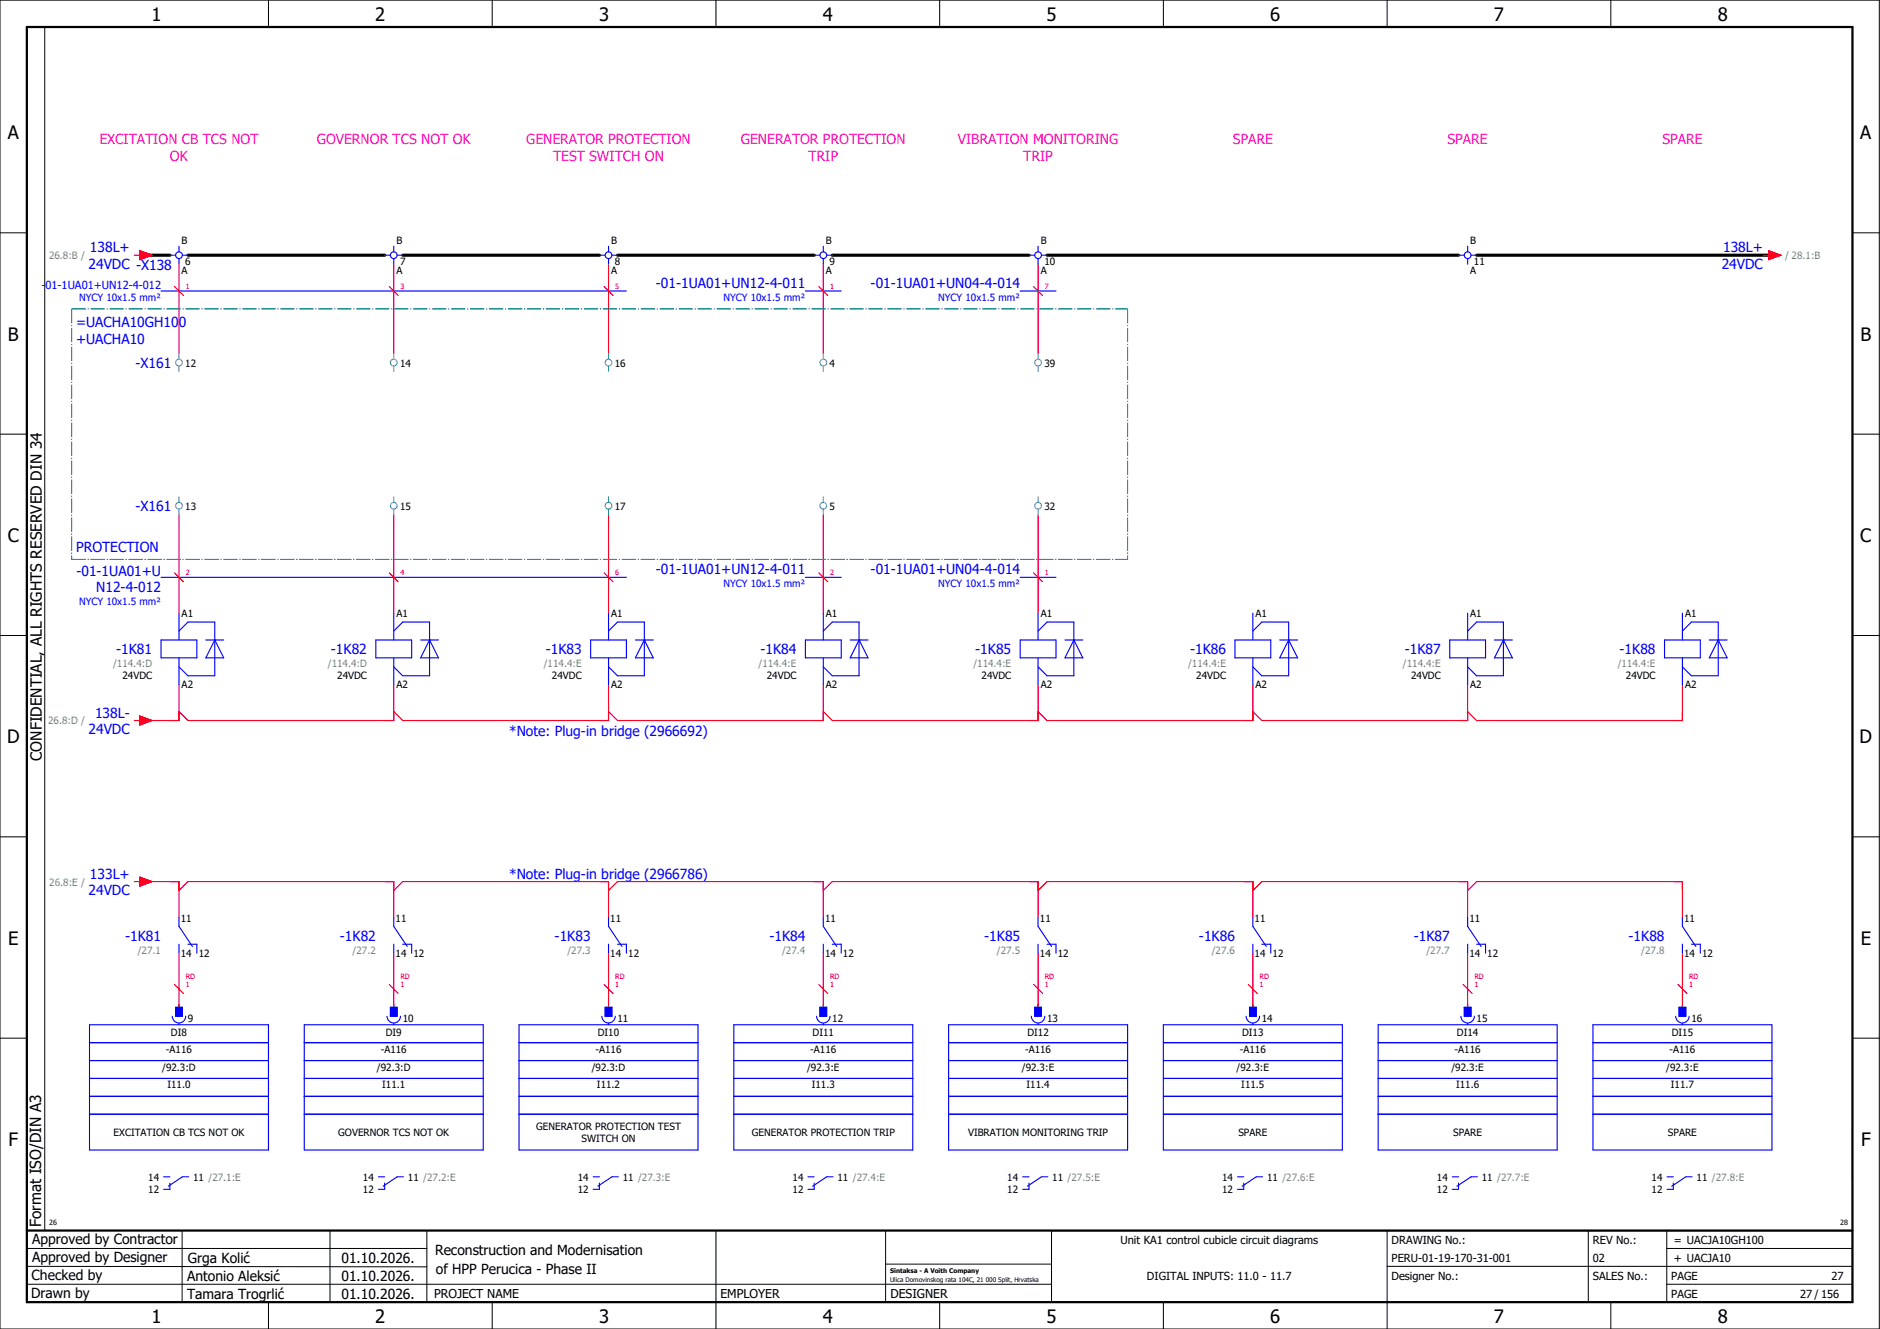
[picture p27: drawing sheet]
<svg xmlns="http://www.w3.org/2000/svg" width="420mm" height="297mm" viewBox="0 0 420 297" stroke-linecap="round" stroke-linejoin="round" font-family="sans-serif">
<defs><g id="words">
<g font-size="4.1">
<text x="33.9" y="4.7">1</text>
<text x="83.9" y="4.7">2</text>
<text x="133.9" y="4.7">3</text>
<text x="183.9" y="4.7">4</text>
<text x="233.9" y="4.7">5</text>
<text x="283.9" y="4.7">6</text>
<text x="333.9" y="4.7">7</text>
<text x="383.9" y="4.7">8</text>
<text x="1.8" y="31.2">A</text>
<text x="415.8" y="31.2">A</text>
<text x="1.8" y="76.2">B</text>
<text x="415.8" y="76.2">B</text>
<text x="1.8" y="121.2">C</text>
<text x="415.8" y="121.2">C</text>
<text x="1.6" y="166.2">D</text>
<text x="415.6" y="166.2">D</text>
<text x="1.8" y="211.2">E</text>
<text x="415.8" y="211.2">E</text>
<text x="1.9" y="256.2">F</text>
<text x="415.9" y="256.2">F</text>
<text x="33.9" y="295.7">1</text>
<text x="83.9" y="295.7">2</text>
<text x="133.9" y="295.7">3</text>
<text x="183.9" y="295.7">4</text>
<text x="233.9" y="295.7">5</text>
<text x="283.9" y="295.7">6</text>
<text x="333.9" y="295.7">7</text>
<text x="383.9" y="295.7">8</text>
</g>
<g font-size="3.4">
<text x="9.4" y="170" transform="rotate(-90 9.4 170)">CONFIDENTIAL, ALL RIGHTS RESERVED DIN 34</text>
<text x="9.2" y="274.3" transform="rotate(-90 9.2 274.3)">Format ISO/DIN A3</text>
</g>
<g font-size="3.1" fill="#f0f">
<text x="22.2" y="32.1">EXCITATION CB TCS NOT</text>
<text x="38" y="35.9">OK</text>
<text x="70.8" y="32.1">GOVERNOR TCS NOT OK</text>
<text x="117.6" y="32.1">GENERATOR PROTECTION</text>
<text x="123.6" y="35.9">TEST SWITCH ON</text>
<text x="165.6" y="32.1">GENERATOR PROTECTION</text>
<text x="180.7" y="35.9">TRIP</text>
<text x="214" y="32.1">VIBRATION MONITORING</text>
<text x="228.7" y="35.9">TRIP</text>
<text x="275.5" y="32.1">SPARE</text>
<text x="323.5" y="32.1">SPARE</text>
<text x="371.5" y="32.1">SPARE</text>
</g>
<g font-size="3.1" fill="#00f">
<text x="20.1" y="56.4">138L+</text>
<text x="385.1" y="56.4">138L+</text>
<text x="19.8" y="60.1">24VDC -X138</text>
<text x="146.6" y="64.4">-01-1UA01+UN12-4-011</text>
<text x="194.6" y="64.4">-01-1UA01+UN04-4-014</text>
<text x="384.8" y="60.1">24VDC</text>
<text x="17" y="73.1">=UACHA10GH100</text>
<text x="17" y="76.9">+UACHA10</text>
<text x="30.3" y="82.3">-X161</text>
<text x="30.3" y="114.3">-X161</text>
<text x="17" y="123.4">PROTECTION</text>
<text x="17.1" y="128.6">-01-1UA01+U</text>
<text x="146.6" y="128.4">-01-1UA01+UN12-4-011</text>
<text x="194.6" y="128.4">-01-1UA01+UN04-4-014</text>
<text x="21.5" y="132.4">N12-4-012</text>
<text x="26" y="146.3">-1K81</text>
<text x="74" y="146.3">-1K82</text>
<text x="122" y="146.3">-1K83</text>
<text x="170" y="146.3">-1K84</text>
<text x="218" y="146.3">-1K85</text>
<text x="266" y="146.3">-1K86</text>
<text x="314" y="146.3">-1K87</text>
<text x="362" y="146.3">-1K88</text>
<text x="21.2" y="160.4">138L-</text>
<text x="19.8" y="164.1">24VDC</text>
<text x="113.8" y="164.4">*Note: Plug-in bridge (2966692)</text>
<text x="20.1" y="196.4">133L+</text>
<text x="113.8" y="196.4">*Note: Plug-in bridge (2966786)</text>
<text x="19.8" y="200.1">24VDC</text>
<text x="28" y="210.3">-1K81</text>
<text x="76" y="210.3">-1K82</text>
<text x="124" y="210.3">-1K83</text>
<text x="172" y="210.3">-1K84</text>
<text x="220" y="210.3">-1K85</text>
<text x="268" y="210.3">-1K86</text>
<text x="316" y="210.3">-1K87</text>
<text x="364" y="210.3">-1K88</text>
</g>
<g font-size="3.1">
<text x="7.2" y="278.1">Approved by Contractor</text>
<text x="97.2" y="280.5">Reconstruction and Modernisation</text>
<text x="7.1" y="286.1">Checked by</text>
<text x="7.2" y="282.1">Approved by Designer</text>
<text x="41.8" y="286.2">Antonio Aleksić</text>
<text x="42" y="282.3">Grga Kolić</text>
<text x="76.3" y="282.3">01.10.2026.</text>
<text x="76.3" y="286.3">01.10.2026.</text>
<text x="97.4" y="284.8">of HPP Perucica - Phase II</text>
<text x="6.9" y="290">Drawn by</text>
<text x="41.8" y="290.3">Tamara Trogrlić</text>
<text x="76.3" y="290.3">01.10.2026.</text>
</g>
<g font-size="2.7">
<text x="97" y="290.1">PROJECT NAME</text>
<text x="161" y="290.1">EMPLOYER</text>
<text x="199" y="290.1">DESIGNER</text>
</g>
<text font-size="2.5" fill="#00f" x="9.3" y="64.5">-01-1UA01+UN12-4-012</text>
<g font-size="2.5">
<text x="250.4" y="278">Unit KA1 control cubicle circuit diagrams</text>
<text x="311" y="278">DRAWING No.:</text>
<text x="356" y="278">REV No.:</text>
<text x="374.1" y="278">= UACJA10GH100</text>
<text x="256.3" y="286">DIGITAL INPUTS: 11.0 - 11.7</text>
<text x="311" y="286">Designer No.:</text>
<text x="311" y="282">PERU-01-19-170-31-001</text>
<text x="356" y="286">SALES No.:</text>
<text x="356" y="282">02</text>
<text x="373.5" y="286">PAGE</text>
<text x="374.1" y="282.1">+ UACJA10</text>
<text x="409.3" y="286">27</text>
<text x="373.5" y="290">PAGE</text>
<text x="402.3" y="290">27 / 156</text>
</g>
<g font-size="2.2" fill="#7ca552">
<text x="11" y="57.9">26.8:B /</text>
<text x="399" y="57.9">/ 28.1:B</text>
<text x="25.3" y="149.2">/114.4:D</text>
<text x="73.3" y="149.2">/114.4:D</text>
<text x="121.5" y="149.2">/114.4:E</text>
<text x="169.5" y="149.2">/114.4:E</text>
<text x="217.5" y="149.2">/114.4:E</text>
<text x="265.5" y="149.2">/114.4:E</text>
<text x="313.5" y="149.2">/114.4:E</text>
<text x="361.5" y="149.2">/114.4:E</text>
<text x="10.8" y="161.9">26.8:D /</text>
<text x="11" y="197.9">26.8:E /</text>
<text x="30.8" y="213.2">/27.1</text>
<text x="78.8" y="213.2">/27.2</text>
<text x="126.8" y="213.2">/27.3</text>
<text x="174.8" y="213.2">/27.4</text>
<text x="222.8" y="213.2">/27.5</text>
<text x="270.8" y="213.2">/27.6</text>
<text x="318.8" y="213.2">/27.7</text>
<text x="366.8" y="213.2">/27.8</text>
</g>
<g font-size="2.2">
<text x="40.6" y="54.6">B</text>
<text x="41.4" y="59.3">6</text>
<text x="88.6" y="54.6">B</text>
<text x="89.4" y="59.3">7</text>
<text x="136.6" y="54.6">B</text>
<text x="137.4" y="59.3">8</text>
<text x="184.6" y="54.6">B</text>
<text x="185.4" y="59.3">9</text>
<text x="232.6" y="54.6">B</text>
<text x="233.4" y="59.3">10</text>
<text x="328.6" y="54.6">B</text>
<text x="329.4" y="59.3">11</text>
<text x="40.6" y="61.3">A</text>
<text x="88.6" y="61.3">A</text>
<text x="136.6" y="61.3">A</text>
<text x="184.6" y="61.3">A</text>
<text x="232.6" y="61.3">A</text>
<text x="328.6" y="61.3">A</text>
<text x="41.4" y="81.9">12</text>
<text x="89.4" y="81.9">14</text>
<text x="137.4" y="81.9">16</text>
<text x="185.4" y="81.9">4</text>
<text x="233.4" y="81.9">39</text>
<text x="41.4" y="113.9">13</text>
<text x="89.4" y="113.9">15</text>
<text x="137.4" y="113.9">17</text>
<text x="185.4" y="113.9">5</text>
<text x="233.4" y="113.9">32</text>
<text x="40.6" y="138">A1</text>
<text x="88.6" y="138">A1</text>
<text x="136.6" y="138">A1</text>
<text x="184.6" y="138">A1</text>
<text x="232.6" y="138">A1</text>
<text x="280.6" y="138">A1</text>
<text x="328.6" y="138">A1</text>
<text x="376.6" y="138">A1</text>
<text x="27.4" y="151.9">24VDC</text>
<text x="40.6" y="153.9">A2</text>
<text x="75.4" y="151.9">24VDC</text>
<text x="88.6" y="153.9">A2</text>
<text x="123.4" y="151.9">24VDC</text>
<text x="136.6" y="153.9">A2</text>
<text x="171.4" y="151.9">24VDC</text>
<text x="184.6" y="153.9">A2</text>
<text x="219.4" y="151.9">24VDC</text>
<text x="232.6" y="153.9">A2</text>
<text x="267.4" y="151.9">24VDC</text>
<text x="280.6" y="153.9">A2</text>
<text x="315.4" y="151.9">24VDC</text>
<text x="328.6" y="153.9">A2</text>
<text x="363.4" y="151.9">24VDC</text>
<text x="376.6" y="153.9">A2</text>
<text x="40.4" y="206">11</text>
<text x="88.4" y="206">11</text>
<text x="136.4" y="206">11</text>
<text x="184.4" y="206">11</text>
<text x="232.4" y="206">11</text>
<text x="280.4" y="206">11</text>
<text x="328.4" y="206">11</text>
<text x="376.4" y="206">11</text>
<text x="40.4" y="213.9">14</text>
<text x="44.4" y="213.9">12</text>
<text x="88.4" y="213.9">14</text>
<text x="92.4" y="213.9">12</text>
<text x="136.4" y="213.9">14</text>
<text x="140.4" y="213.9">12</text>
<text x="184.4" y="213.9">14</text>
<text x="188.4" y="213.9">12</text>
<text x="232.4" y="213.9">14</text>
<text x="236.4" y="213.9">12</text>
<text x="280.4" y="213.9">14</text>
<text x="284.4" y="213.9">12</text>
<text x="328.4" y="213.9">14</text>
<text x="332.4" y="213.9">12</text>
<text x="376.4" y="213.9">14</text>
<text x="380.4" y="213.9">12</text>
<text x="38.2" y="231.5">DI8</text>
<text x="42" y="228.4">9</text>
<text x="86.2" y="231.5">DI9</text>
<text x="90" y="228.4">10</text>
<text x="133.6" y="231.5">DI10</text>
<text x="138" y="228.4">11</text>
<text x="181.6" y="231.5">DI11</text>
<text x="186" y="228.4">12</text>
<text x="229.6" y="231.5">DI12</text>
<text x="234" y="228.4">13</text>
<text x="277.6" y="231.5">DI13</text>
<text x="282" y="228.4">14</text>
<text x="325.6" y="231.5">DI14</text>
<text x="330" y="228.4">15</text>
<text x="373.6" y="231.5">DI15</text>
<text x="378" y="228.4">16</text>
<text x="36.2" y="239.3">/92.3:D</text>
<text x="37.1" y="235.3">-A116</text>
<text x="84.2" y="239.3">/92.3:D</text>
<text x="85.1" y="235.3">-A116</text>
<text x="132.2" y="239.3">/92.3:D</text>
<text x="133.1" y="235.3">-A116</text>
<text x="180.4" y="239.3">/92.3:E</text>
<text x="181.1" y="235.3">-A116</text>
<text x="228.4" y="239.3">/92.3:E</text>
<text x="229.1" y="235.3">-A116</text>
<text x="276.4" y="239.3">/92.3:E</text>
<text x="277.1" y="235.3">-A116</text>
<text x="324.4" y="239.3">/92.3:E</text>
<text x="325.1" y="235.3">-A116</text>
<text x="372.4" y="239.3">/92.3:E</text>
<text x="373.1" y="235.3">-A116</text>
<text x="37.4" y="243.3">I11.0</text>
<text x="85.4" y="243.3">I11.1</text>
<text x="133.4" y="243.3">I11.2</text>
<text x="181.4" y="243.3">I11.3</text>
<text x="229.4" y="243.3">I11.4</text>
<text x="277.4" y="243.3">I11.5</text>
<text x="325.4" y="243.3">I11.6</text>
<text x="373.4" y="243.3">I11.7</text>
<text x="25.4" y="253.9">EXCITATION CB TCS NOT OK</text>
<text x="75.6" y="253.9">GOVERNOR TCS NOT OK</text>
<text x="119.8" y="252.6">GENERATOR PROTECTION TEST</text>
<text x="130" y="255.3">SWITCH ON</text>
<text x="168" y="253.9">GENERATOR PROTECTION TRIP</text>
<text x="216.3" y="253.9">VIBRATION MONITORING TRIP</text>
<text x="276.8" y="253.9">SPARE</text>
<text x="324.8" y="253.9">SPARE</text>
<text x="372.8" y="253.9">SPARE</text>
<text x="33.1" y="263.9">14</text>
<text x="43.2" y="263.9">11 /27.1:E</text>
<text x="81.1" y="263.9">14</text>
<text x="91.2" y="263.9">11 /27.2:E</text>
<text x="129.1" y="263.9">14</text>
<text x="139.2" y="263.9">11 /27.3:E</text>
<text x="177.1" y="263.9">14</text>
<text x="187.2" y="263.9">11 /27.4:E</text>
<text x="225.1" y="263.9">14</text>
<text x="235.2" y="263.9">11 /27.5:E</text>
<text x="273.1" y="263.9">14</text>
<text x="283.2" y="263.9">11 /27.6:E</text>
<text x="321.1" y="263.9">14</text>
<text x="331.2" y="263.9">11 /27.7:E</text>
<text x="369.1" y="263.9">14</text>
<text x="379.2" y="263.9">11 /27.8:E</text>
<text x="33.1" y="266.7">12</text>
<text x="81.1" y="266.7">12</text>
<text x="129.1" y="266.7">12</text>
<text x="177.1" y="266.7">12</text>
<text x="225.1" y="266.7">12</text>
<text x="273.1" y="266.7">12</text>
<text x="321.1" y="266.7">12</text>
<text x="369.1" y="266.7">12</text>
</g>
<g font-size="2.2" fill="#00f">
<text x="17.7" y="67.3">NYCY 10x1.5 mm²</text>
<text x="161.7" y="67.3">NYCY 10x1.5 mm²</text>
<text x="209.7" y="67.3">NYCY 10x1.5 mm²</text>
<text x="161.7" y="131.3">NYCY 10x1.5 mm²</text>
<text x="209.7" y="131.3">NYCY 10x1.5 mm²</text>
<text x="17.7" y="135.3">NYCY 10x1.5 mm²</text>
</g>
<g font-size="1.6" fill="#f00">
<text x="41.5" y="64.5">1</text>
<text x="89.5" y="64.5">3</text>
<text x="137.5" y="64.5">5</text>
<text x="185.5" y="64.5">1</text>
<text x="233.5" y="64.5">7</text>
<text x="41.5" y="128.5">2</text>
<text x="89.5" y="128.5">4</text>
<text x="137.5" y="128.5">6</text>
<text x="185.5" y="128.5">2</text>
<text x="233.5" y="128.5">1</text>
<text x="41.5" y="220.7">1</text>
<text x="41.5" y="218.8">RD</text>
<text x="89.5" y="220.7">1</text>
<text x="89.5" y="218.8">RD</text>
<text x="137.5" y="220.7">1</text>
<text x="137.5" y="218.8">RD</text>
<text x="185.5" y="220.7">1</text>
<text x="185.5" y="218.8">RD</text>
<text x="233.5" y="220.7">1</text>
<text x="233.5" y="218.8">RD</text>
<text x="281.5" y="220.7">1</text>
<text x="281.5" y="218.8">RD</text>
<text x="329.5" y="220.7">1</text>
<text x="329.5" y="218.8">RD</text>
<text x="377.5" y="220.7">1</text>
<text x="377.5" y="218.8">RD</text>
</g>
<g font-size="1.6">
<text x="11" y="273.7">26</text>
<text x="411.2" y="273.7">28</text>
</g>
<g font-size="1.4">
<text x="198.9" y="284.4">Sintaksa - A Voith Company</text>
<text x="198.9" y="286.4">Ulica Domovinskog rata 104C, 21 000 Split, Hrvatska</text>
</g>
</g></defs>
<g fill="none" stroke="#000" stroke-width=".22">
<path d="M0 0h420v297h-420zM10 6v269M60 0v6M110 0v6M160 0v6M210 0v6M260 0v6M310 0v6M360 0v6M0 52h6M414 52h6M0 97h6"/>
<path d="M414 97h6M0 142h6M414 142h6M414 176.3v87.4M0 187h6M414 187h6M0 232h6M414 232h6M6 279h89.4M40.7 275v16M73.7 274.9v16M95.4 275.1v16"/>
<path d="M160 275v22M197.9 275.1v16M310 275v22M355 275v16M372.5 279h41.5M372.5 275v16M414 275h-179v16M6 283l89.4 .1M6 287h229M60 291v6M110 291v6M197.9 282.5h37.1"/>
<path d="M210 291v6M260 291v6M310 283h104M360 291v6M372.5 287h41.5"/>
</g>
<path d="M6 6h408v285h-408zM6 275h408" fill="none" stroke="#000" stroke-width=".5"/>
<g fill="none" stroke="#f00" stroke-width=".25">
<path d="M30 57h1.3M31.3 56l2.7 1-2.7 1zM40 59v20M88 59v20M136 59v20M184 59v20M232 59v20M394 57h1.2M395.2 56l2.8 1-2.8 1zM39 64l2 2M87 64l2 2M135 64l2 2"/>
<path d="M183 64l2 2M231 64l2 2M40 115v22M88 115v22M136 115v22M184 115v22M232 115v22M39 128l2 2M87 128l2 2M135 128l2 2M183 128l2 2M231 128l2 2"/>
<path d="M40 153v8h-8M88 153v8h-46l-2-2M136 153v8h-46l-2-2M184 153v8h-46l-2-2M232 153v8h-46l-2-2M280 153v8h-46l-2-2M328 153v8h-46l-2-2M376 153v8h-46l-2-2M30 161h1.3M31.3 160l2.7 1-2.7 1zM30 197h1.3M31.3 196l2.7 1-2.7 1z"/>
<path d="M32 197h8v8M40 199l2-2h46v8M88 199l2-2h46v8M136 199l2-2h46v8M184 199l2-2h46v8M232 199l2-2h46v8M280 199l2-2h46v8M328 199l2-2h46v8M40 213v12M88 213v12M136 213v12M184 213v12"/>
<path d="M232 213v12M280 213v12M328 213v12M376 213v12M39 220l2 2M87 220l2 2M135 220l2 2M183 220l2 2M231 220l2 2M279 220l2 2M327 220l2 2M375 220l2 2"/>
</g>
<path d="M32 57h6M42 57h44M90 57h44M138 57h44M186 57h44M234 57h92M330 57h66" fill="none" stroke="#000" stroke-width=".7"/>
<g fill="none" stroke="#00f" stroke-width=".25">
<path d="M38 57h1.3M40 55v1.3M40 57.8v1.2M40.8 57h1.2M86 57h1.3M88 55v1.3M88 57.8v1.2M88.8 57h1.2M134 57h1.3M136 55v1.3M136 57.8v1.2M136.8 57h1.2"/>
<path d="M182 57h1.3M184 55v1.3M184 57.8v1.2M184.8 57h1.2M230 57h1.3M232 55v1.3M232 57.8v1.2M232.8 57h1.2M326 57h1.3M328 55v1.3M328 57.8v1.2M328.8 57h1.2"/>
<path d="M36 65h104M180 65h8M228 65h8M36 129h104M40 137v6M88 137v6M136 137v6M180 129h8M184 137v6M228 129h8M232 137v6M280 137v6"/>
<path d="M328 137v6M376 137v6M36 143h8v4h-8zM40 147v6M40 141l2-2h6v12h-6l-2-2M46 143h4M48 143h.1M48 143l2 4h-4zM84 143h8v4h-8zM88 147v6M88 141l2-2h6v12h-6l-2-2M94 143h4"/>
<path d="M96 143h.1M96 143l2 4h-4zM132 143h8v4h-8zM136 147v6M136 141l2-2h6v12h-6l-2-2M142 143h4M144 143h.1M144 143l2 4h-4zM180 143h8v4h-8zM184 147v6M184 141l2-2h6v12h-6l-2-2M190 143h4"/>
<path d="M192 143h.1M192 143l2 4h-4zM228 143h8v4h-8zM232 147v6M232 141l2-2h6v12h-6l-2-2M238 143h4M240 143h.1M240 143l2 4h-4zM276 143h8v4h-8zM280 147v6M280 141l2-2h6v12h-6l-2-2M286 143h4"/>
<path d="M288 143h.1M288 143l2 4h-4zM324 143h8v4h-8zM328 147v6M328 141l2-2h6v12h-6l-2-2M334 143h4M336 143h.1M336 143l2 4h-4zM372 143h8v4h-8zM376 147v6M376 141l2-2h6v12h-6l-2-2M382 143h4"/>
<path d="M384 143h.1M384 143l2 4h-4zM40 205v2l3 4.5M40 211v2M42 211h2v2M88 205v2l3 4.5M88 211v2M90 211h2v2M136 205v2l3 4.5M136 211v2M138 211h2v2M184 205v2l3 4.5"/>
<path d="M184 211v2M186 211h2v2M232 205v2l3 4.5M232 211v2M234 211h2v2M280 205v2l3 4.5M280 211v2M282 211h2v2M328 205v2l3 4.5M328 211v2M330 211h2v2M376 205v2l3 4.5"/>
<path d="M376 211v2M378 211h2v2M20 237h40M20 229h40v28h-40zM20 233h40M38.5 227.1a1.5 1.5 0 0 0 1.5 1.5 1.5 1.5 0 0 0 1.5-1.5M39.3 225.1h1.5v2h-1.5zM40 228.7v.3M68 237h40M68 233h40M68 229h40v28h-40zM86.5 227.1a1.5 1.5 0 0 0 1.5 1.5 1.5 1.5 0 0 0 1.5-1.5"/>
<path d="M87.3 225.1h1.5v2h-1.5zM88 228.7v.3M116 237h40M116 233h40M116 229h40v28h-40zM134.5 227.1a1.5 1.5 0 0 0 1.5 1.5 1.5 1.5 0 0 0 1.5-1.5M135.3 225.1h1.5v2h-1.5zM136 228.7v.3M164 237h40M164 233h40M164 229h40v28h-40zM182.5 227.1a1.5 1.5 0 0 0 1.5 1.5 1.5 1.5 0 0 0 1.5-1.5"/>
<path d="M183.3 225.1h1.5v2h-1.5zM184 228.7v.3M212 237h40M212 233h40M212 229h40v28h-40zM230.5 227.1a1.5 1.5 0 0 0 1.5 1.5 1.5 1.5 0 0 0 1.5-1.5M231.3 225.1h1.5v2h-1.5zM232 228.7v.3M260 237h40M260 233h40M260 229h40v28h-40zM278.5 227.1a1.5 1.5 0 0 0 1.5 1.5 1.5 1.5 0 0 0 1.5-1.5"/>
<path d="M279.3 225.1h1.5v2h-1.5zM280 228.7v.3M308 237h40M308 233h40M308 229h40v28h-40zM326.5 227.1a1.5 1.5 0 0 0 1.5 1.5 1.5 1.5 0 0 0 1.5-1.5M327.3 225.1h1.5v2h-1.5zM328 228.7v.3M356 237h40M356 233h40M356 229h40v28h-40zM374.5 227.1a1.5 1.5 0 0 0 1.5 1.5 1.5 1.5 0 0 0 1.5-1.5"/>
<path d="M375.2 225.1h1.5v2h-1.5zM376 228.7v.3M20 249h40M20 245h40M20 241h40M68 249h40M68 245h40M68 241h40M116 249h40M116 245h40M116 241h40M164 249h40"/>
<path d="M164 245h40M164 241h40M212 249h40M212 245h40M212 241h40M260 249h40M260 245h40M260 241h40M308 249h40M308 245h40M308 241h40M356 249h40"/>
<path d="M356 245h40M356 241h40M36.6 263h1.4M38 264.4v1.4h-1.4M42.2 263h-1.4l-3.2 2.1M84.6 263h1.4M86 264.4v1.4h-1.4M90.2 263h-1.4l-3.2 2.1M132.6 263h1.4M134 264.4v1.4h-1.4M138.2 263h-1.4l-3.2 2.1M180.6 263h1.4"/>
<path d="M182 264.4v1.4h-1.4M186.2 263h-1.4l-3.2 2.1M228.6 263h1.4M230 264.4v1.4h-1.4M234.2 263h-1.4l-3.2 2.1M276.6 263h1.4M278 264.4v1.4h-1.4M282.2 263h-1.4l-3.2 2.1M324.6 263h1.4M326 264.4v1.4h-1.4M330.2 263h-1.4l-3.2 2.1M372.6 263h1.4"/>
<path d="M374 264.4v1.4h-1.4M378.2 263h-1.4l-3.2 2.1"/>
<circle cx="40" cy="57" r=".75"/>
<circle cx="88" cy="57" r=".75"/>
<circle cx="136" cy="57" r=".75"/>
<circle cx="184" cy="57" r=".75"/>
<circle cx="232" cy="57" r=".75"/>
<circle cx="328" cy="57" r=".75"/>
</g>
<g fill="#00f" stroke="#00f" stroke-width=".22">
<path d="M39.3 225.1h1.5v2h-1.5z"/>
<path d="M87.3 225.1h1.5v2h-1.5z"/>
<path d="M135.3 225.1h1.5v2h-1.5z"/>
<path d="M183.3 225.1h1.5v2h-1.5z"/>
<path d="M231.3 225.1h1.5v2h-1.5z"/>
<path d="M279.3 225.1h1.5v2h-1.5z"/>
<path d="M327.3 225.1h1.5v2h-1.5z"/>
<path d="M375.2 225.1h1.5v2h-1.5z"/>
</g>
<path d="M16 69h236M16 69v56M252 69v56M16 125h236" fill="none" stroke="#007f7f" stroke-width=".25" stroke-dasharray="3.2 .4 .3 .4" stroke-linecap="butt"/>
<g fill="none" stroke="#52a5a5" stroke-width=".25">
<path d="M40 79v1.3M88 79v1.3M136 79v1.3M184 79v1.3M232 79v1.3M40 81.8v1.2M88 81.8v1.2M136 81.8v1.2M184 81.8v1.2M232 81.8v1.2M40 111v1.3M40 113.8v1.2"/>
<path d="M88 111v1.3M88 113.8v1.2M136 111v1.3M136 113.8v1.2M184 111v1.3M184 113.8v1.2M232 111v1.3M232 113.8v1.2"/>
<circle cx="40" cy="81" r=".75"/>
<circle cx="88" cy="81" r=".75"/>
<circle cx="136" cy="81" r=".75"/>
<circle cx="184" cy="81" r=".75"/>
<circle cx="232" cy="81" r=".75"/>
<circle cx="40" cy="113" r=".75"/>
<circle cx="88" cy="113" r=".75"/>
<circle cx="136" cy="113" r=".75"/>
<circle cx="184" cy="113" r=".75"/>
<circle cx="232" cy="113" r=".75"/>
</g>
<g fill="#f00" stroke="#f00" stroke-width=".22">
<path d="M31.3 56l2.7 1-2.7 1z"/>
<path d="M31.3 160l2.7 1-2.7 1z"/>
<path d="M395.2 56l2.8 1-2.8 1z"/>
<path d="M31.3 196l2.7 1-2.7 1z"/>
</g>
<use href="#words"/>
</svg>
